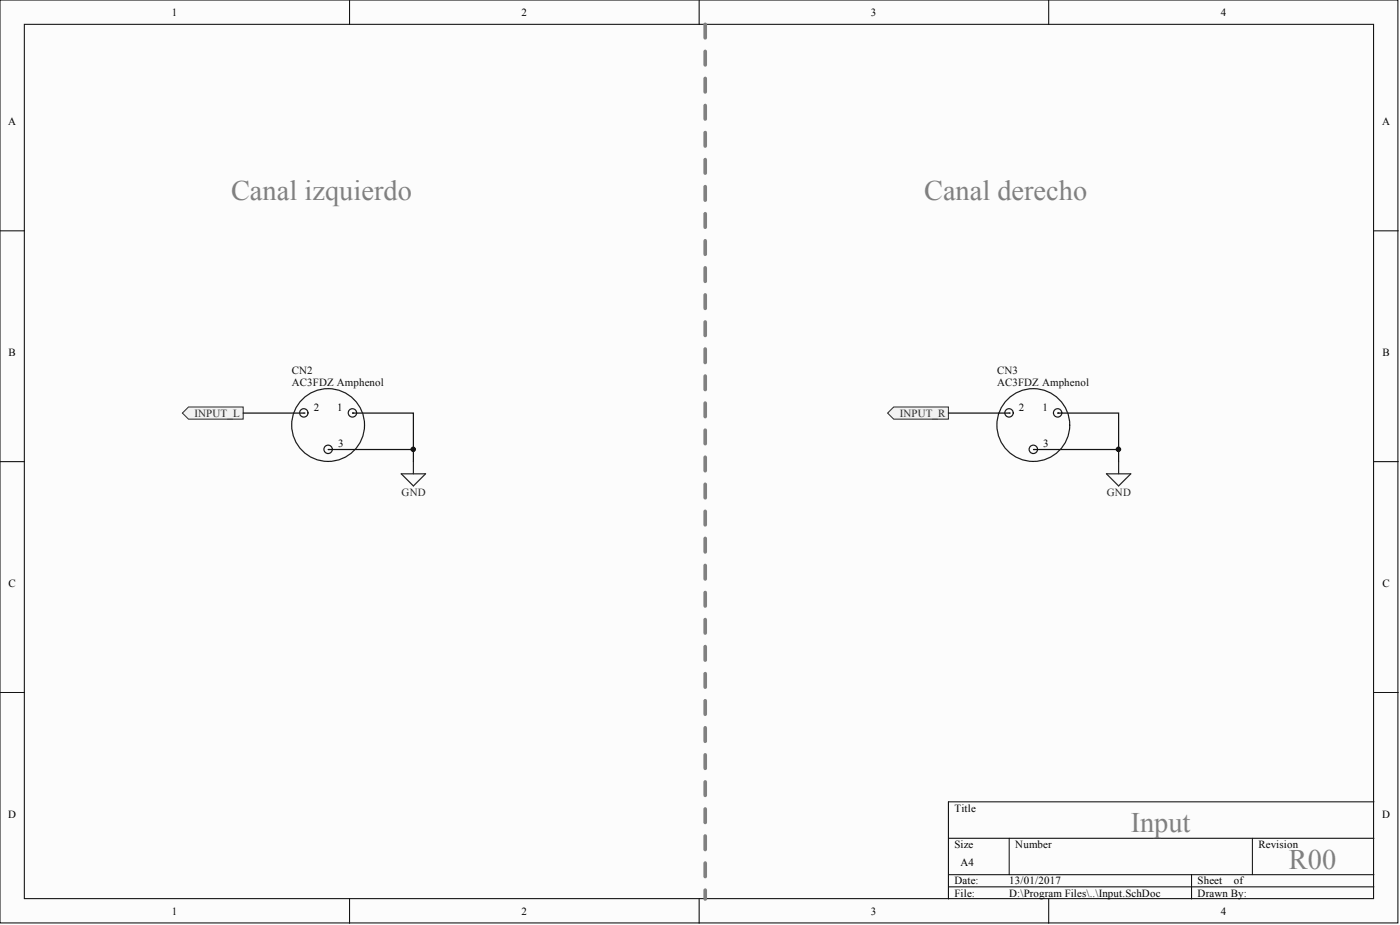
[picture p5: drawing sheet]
<svg xmlns="http://www.w3.org/2000/svg" width="292mm" height="193mm" viewBox="0 0 292 193" stroke-linecap="round" stroke-linejoin="round" font-family="sans-serif">
<defs><g id="words">
<g font-size="5.9" fill="#808080">
<text x="48.2" y="41.8">Canal izquierdo</text>
<text x="192.8" y="41.8">Canal derecho</text>
<text x="235.9" y="173.6">Input</text>
<text x="268.9" y="181.2">R00</text>
</g>
<g font-size="2.3">
<text x="35.9" y="3.3">1</text>
<text x="108.8" y="3.3">2</text>
<text x="181.7" y="3.3">3</text>
<text x="254.7" y="3.3">4</text>
<text x="1.7" y="26.1">A</text>
<text x="288.4" y="26.1">A</text>
<text x="1.8" y="74.3">B</text>
<text x="288.4" y="74.3">B</text>
<text x="65.5" y="85.7">2</text>
<text x="70.4" y="85.7">1</text>
<text x="212.6" y="85.7">2</text>
<text x="217.5" y="85.7">1</text>
<text x="70.5" y="93.3">3</text>
<text x="217.7" y="93.3">3</text>
<text x="1.8" y="122.4">C</text>
<text x="288.4" y="122.4">C</text>
<text x="1.7" y="170.6">D</text>
<text x="199.1" y="169.3">Title</text>
<text x="288.4" y="170.6">D</text>
<text x="199.1" y="176.9">Size</text>
<text x="211.8" y="176.9">Number</text>
<text x="262.6" y="176.9">Revision</text>
<text x="199.1" y="184.5">Date:</text>
<text x="200.4" y="180.7">A4</text>
<text x="210.6" y="184.5">13/01/2017</text>
<text x="249.9" y="184.5">Sheet</text>
<text x="257.4" y="184.5">of</text>
<text x="35.9" y="190.8">1</text>
<text x="108.8" y="190.8">2</text>
<text x="181.7" y="190.8">3</text>
<text x="199.1" y="187">File:</text>
<text x="210.6" y="187">D:\Program Files\..\Input.SchDoc</text>
<text x="249.9" y="187">Drawn By:</text>
<text x="254.7" y="190.8">4</text>
</g>
<g font-size="2.3" fill="#0e0e0e">
<text x="60.9" y="78.1">CN2</text>
<text x="60.9" y="80.6">AC3FDZ Amphenol</text>
<text x="208" y="78.1">CN3</text>
<text x="208" y="80.6">AC3FDZ Amphenol</text>
</g>
<g font-size="2.3" fill="#262626">
<text x="40.6" y="86.9">INPUT_L</text>
<text x="187.7" y="86.9">INPUT_R</text>
<text x="83.8" y="103.4">GND</text>
<text x="230.9" y="103.4">GND</text>
</g>
</g></defs>
<g fill="#fcfcfc" stroke="#000" stroke-width=".21">
<path d="M0 0h291.7v192.5h-291.7z"/>
<path d="M5.1 5.1h281.5v182.4h-281.5z"/>
</g>
<g fill="none" stroke="#000" stroke-width=".21">
<path d="M72.9 0v5.1M145.9 0v5.1M218.8 0v5.1M0 48.2h5.1M286.7 48.2h5M0 96.3h5.1M286.7 96.3h5M0 144.5h5.1M286.7 144.5h5M197.9 174.9h88.8M210.6 174.9v7.6M261.3 174.9v7.6"/>
<path d="M286.7 167.3h-88.8v20.2M72.9 187.5v5.1M145.9 187.5v5.1M197.9 182.5h88.8M197.9 185h88.8M218.8 187.5v5.1M248.6 182.5v5"/>
</g>
<g fill="#f0f0f0" stroke="#262626" stroke-width=".21">
<path d="M38.1 86.2l1.2-1.3h11.4v2.5h-11.4z" fill-rule="evenodd"/>
<path d="M185.2 86.2l1.3-1.3h11.4v2.5h-11.4z" fill-rule="evenodd"/>
</g>
<path d="M83.7 98.8h5.1l-2.5 2.6zM86.3 96.3v2.5M230.9 98.8h5l-2.5 2.6zM233.4 96.3v2.5" fill="none" stroke="#262626" stroke-width=".25"/>
<path d="M50.7 86.2h12.7M68.5 93.8h17.8M73.6 86.2h12.7v10.1M197.9 86.2h12.7M215.6 93.8h17.8M220.7 86.2h12.7v10.1" fill="none" stroke="#0e0e0e" stroke-width=".25"/>
<g fill="none" stroke="#1c1c1c" stroke-width=".25">
<path d="M76.1 88.7a7.6 7.6 0 0 0-11.1-6.8 7.6 7.6 0 0 0-1 12.9 7.6 7.6 0 0 0 12-5l.1-1.1M223.2 88.7a7.6 7.6 0 0 0-11.1-6.8 7.6 7.6 0 0 0-1 12.9 7.6 7.6 0 0 0 12-5l.1-1.1"/>
<circle cx="63.4" cy="86.1" r=".87"/>
<circle cx="68.5" cy="93.7" r=".87"/>
<circle cx="73.5" cy="86.1" r=".87"/>
<circle cx="210.5" cy="86.1" r=".87"/>
<circle cx="215.6" cy="93.7" r=".87"/>
<circle cx="220.7" cy="86.1" r=".87"/>
</g>
<path d="M63.4 86.2h.1M68.5 93.8h.1M73.6 86.2h.1M210.6 86.2h.1M215.6 93.8h.1M220.7 86.2h.1" fill="none" stroke="#000" stroke-width=".25"/>
<g fill="#0e0e0e" stroke="#0e0e0e" stroke-width=".21">
<circle cx="233.4" cy="93.7" r=".47"/>
<circle cx="86.2" cy="93.7" r=".47"/>
</g>
<path d="M147.1 5.1v182.4" fill="none" stroke="#808080" stroke-width=".76" stroke-dasharray="2.8 2.8"/>
<use href="#words"/>
</svg>
